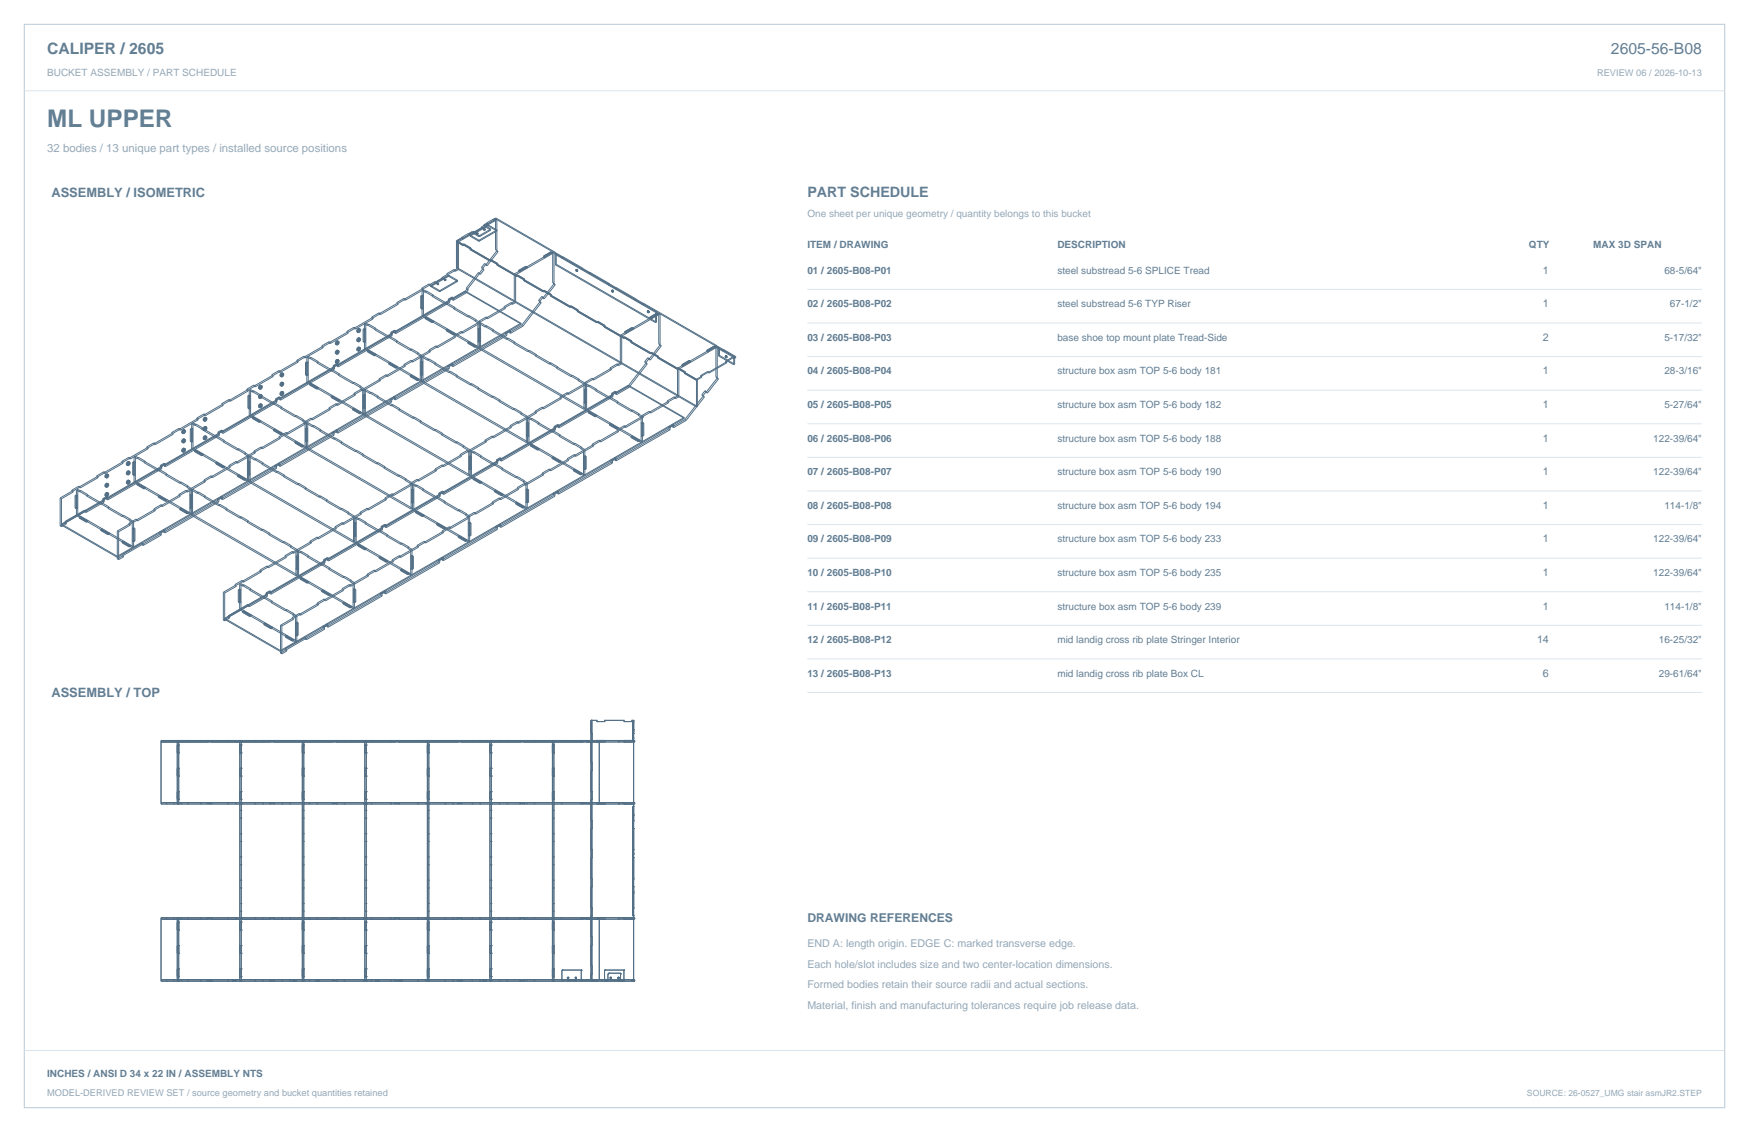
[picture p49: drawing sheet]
<svg xmlns="http://www.w3.org/2000/svg" width="864mm" height="559mm" viewBox="0 0 864 559" stroke-linecap="round" stroke-linejoin="round" font-family="sans-serif">
<defs><g id="words">
<text font-size="12" fill="#617e94" x="23" y="63">ML UPPER</text>
<g font-size="7.8" fill="#617e94">
<text x="23" y="27">CALIPER / 2605</text>
<text x="795" y="27">2605-56-B08</text>
</g>
<text font-size="7.1" fill="#617e94" x="399" y="97">PART SCHEDULE</text>
<g font-size="6.3" fill="#617e94">
<text x="25" y="97">ASSEMBLY / ISOMETRIC</text>
<text x="25" y="344">ASSEMBLY / TOP</text>
</g>
<text font-size="6" fill="#617e94" x="399" y="455">DRAWING REFERENCES</text>
<text font-size="5.6" fill="#93a8b9" x="23" y="75">32 bodies / 13 unique part types / installed source positions</text>
<g font-size="5.3" fill="#617e94">
<text x="762" y="135">1</text>
<text x="762" y="152">1</text>
<text x="762" y="168">2</text>
<text x="762" y="185">1</text>
<text x="762" y="201">1</text>
<text x="762" y="218">1</text>
<text x="762" y="235">1</text>
<text x="762" y="251">1</text>
<text x="762" y="268">1</text>
<text x="762" y="284">1</text>
<text x="762" y="301">1</text>
<text x="759" y="318">14</text>
<text x="762" y="334">6</text>
</g>
<g font-size="5.3" fill="#93a8b9">
<text x="399" y="467">END A: length origin. EDGE C: marked transverse edge.</text>
<text x="399" y="478">Each hole/slot includes size and two center-location dimensions.</text>
<text x="399" y="488">Formed bodies retain their source radii and actual sections.</text>
<text x="399" y="498">Material, finish and manufacturing tolerances require job release data.</text>
</g>
<g font-size="4.9" fill="#93a8b9">
<text x="23" y="38">BUCKET ASSEMBLY / PART SCHEDULE</text>
<text x="399" y="107">One sheet per unique geometry / quantity belongs to this bucket</text>
</g>
<g font-size="4.9" fill="#617e94">
<text x="399" y="122">ITEM / DRAWING</text>
<text x="522" y="122">DESCRIPTION</text>
<text x="755" y="122">QTY</text>
<text x="787" y="122">MAX 3D SPAN</text>
<text x="399" y="135">01 / 2605-B08-P01</text>
<text x="522" y="135">steel substread 5-6 SPLICE Tread</text>
<text x="822" y="135">68-5/64&quot;</text>
<text x="399" y="152">02 / 2605-B08-P02</text>
<text x="522" y="152">steel substread 5-6 TYP Riser</text>
<text x="825" y="152">67-1/2&quot;</text>
<text x="399" y="168">03 / 2605-B08-P03</text>
<text x="522" y="168">base shoe top mount plate Tread-Side</text>
<text x="822" y="168">5-17/32&quot;</text>
<text x="399" y="185">04 / 2605-B08-P04</text>
<text x="522" y="185">structure box asm TOP 5-6 body 181</text>
<text x="822" y="185">28-3/16&quot;</text>
<text x="399" y="201">05 / 2605-B08-P05</text>
<text x="522" y="201">structure box asm TOP 5-6 body 182</text>
<text x="822" y="201">5-27/64&quot;</text>
<text x="399" y="218">06 / 2605-B08-P06</text>
<text x="522" y="218">structure box asm TOP 5-6 body 188</text>
<text x="816" y="218">122-39/64&quot;</text>
<text x="399" y="235">07 / 2605-B08-P07</text>
<text x="522" y="235">structure box asm TOP 5-6 body 190</text>
<text x="816" y="235">122-39/64&quot;</text>
<text x="399" y="251">08 / 2605-B08-P08</text>
<text x="522" y="251">structure box asm TOP 5-6 body 194</text>
<text x="822" y="251">114-1/8&quot;</text>
<text x="399" y="268">09 / 2605-B08-P09</text>
<text x="522" y="268">structure box asm TOP 5-6 body 233</text>
<text x="816" y="268">122-39/64&quot;</text>
<text x="399" y="284">10 / 2605-B08-P10</text>
<text x="522" y="284">structure box asm TOP 5-6 body 235</text>
<text x="816" y="284">122-39/64&quot;</text>
<text x="399" y="301">11 / 2605-B08-P11</text>
<text x="522" y="301">structure box asm TOP 5-6 body 239</text>
<text x="822" y="301">114-1/8&quot;</text>
<text x="399" y="318">12 / 2605-B08-P12</text>
<text x="522" y="318">mid landig cross rib plate Stringer Interior</text>
<text x="819" y="318">16-25/32&quot;</text>
<text x="399" y="334">13 / 2605-B08-P13</text>
<text x="522" y="334">mid landig cross rib plate Box CL</text>
<text x="819" y="334">29-61/64&quot;</text>
<text x="23" y="532">INCHES / ANSI D 34 x 22 IN / ASSEMBLY NTS</text>
</g>
<g font-size="4.6" fill="#93a8b9">
<text x="789" y="38">REVIEW 06 / 2026-10-13</text>
<text x="23" y="541">MODEL-DERIVED REVIEW SET / source geometry and bucket quantities retained</text>
</g>
<text font-size="4.2" fill="#93a8b9" x="754" y="541">SOURCE: 26-0527_UMG stair asmJR2.STEP</text>
</g></defs>
<path d="M12 12h840v535h-840z" fill="none" stroke="#b8cad8" stroke-width=".49"/>
<g fill="none" stroke="#dbe5ed" stroke-width=".49">
<path d="M12 45h840M399 143h441M399 159h441M399 176h441M399 193h441M399 209h441M399 226h441M399 242h441M399 259h441M399 276h441M399 292h441M399 309h441"/>
<path d="M399 325h441M399 342h441M12 519h840"/>
</g>
<g fill="none" stroke="#536f85" stroke-width=".49">
<path d="M225 119l119 68M225 119v13M226 119v14M228 118l-3 1 4 2M229 118l-1-1v1M229 118h-1M231 116l5 3M232 116v1M232 116l-3 2M232 116l-1-1v1M232 116h.1M232 117h.1"/>
<path d="M232 117l4 2M233 115l-1 1v-1M233 114l-8 5M233 114l3 2M233 114v1M233 115l3 2M234 114l-3 2M234 115h1M234 114l1 1M234 114v1M235 115h.1M235 114h.1"/>
<path d="M235 114v1M235 115l-3 1M235 115l-9 4v14M235 116h.1M235 115v1M235 116h1M235 115h1M236 115h-1M236 115h.1M236 115v1M236 116h.1M236 116v1"/>
<path d="M236 117h.1M236 119h.1M236 117h1M236 116h1M236 119h1M237 117h.1M237 116v1M237 116h.1M237 119h.1M238 113h.1M238 112h.1M238 112v1"/>
<path d="M238 113l-4 2M238 113l-3 2M238 112l-3 2M239 112l3 1M239 111v1M239 111l3 2M239 114h.1M239 113h.1M239 113v1M240 111l-2 1M240 111l5 2M241 112l-6 3"/>
<path d="M241 111v1M241 112h.1M241 111h.1M241 110h-1l-1 2M241 111l4-3v16M241 110v2M241 110h-1v1M241 111l-3 1M241 112l4 2M242 113l-5 3M242 114l-5 3M242 113v1"/>
<path d="M242 113h.1M242 114h.1M244 108l-5 3M244 108h.1M244 108v1M244 108h1l-1 1zM244 108l-3 2M245 108l33 19M245 108l-1 1M245 108v15M245 108l29 17M245 113v1"/>
<path d="M245 114l-8 5M245 113h.1M245 114h.1M215 139l-3 2M215 139v1M215 139h.1M215 140h.1M215 140l-2 1M216 140h.1M216 140v1M216 140h1M217 140v1"/>
<path d="M217 140h.1M217 140h-1M218 138l-3 2M218 138h1M218 137v1M218 137l-3 2M218 138h.1M218 137h.1M219 137v1M219 138h-1M219 137h.1M219 137h-1"/>
<path d="M219 138h.1M219 138l-4 2M219 138l1 1M219 138h1M220 138h-1M220 138h.1M220 139h.1M220 138v1M221 136l-3 1M221 136h.1M221 135v1M221 135h.1"/>
<path d="M221 136l-2 1h-1M221 136l-2 2M221 136h1M222 136h.1M222 136l4 3M222 136l4 2M224 133l-3 2M224 133v1M224 134h1M224 133h1M225 133l-4 2M225 133v1"/>
<path d="M225 132l119 69M225 132h1l118 69M226 133l-2 1M226 133h.1M226 138v1M226 139l-9 5M226 138l-9 5M226 138h.1M226 139h.1M226 133l-1 1M229 120v1M229 120l4 2"/>
<path d="M232 123l10 6M232 123h.1M233 122l-1 1M233 122l-1 1-3-2 4 2M236 135h1M236 135l-6 7M237 135h.1M237 135l-6 8M238 132h.1M238 132v1M238 133l-1 2M238 133h1"/>
<path d="M238 132l1 1M239 133l-2 2M239 130l1 1M239 130h1M239 130l-1 2M240 131h.1M240 130v1M240 130l-2 2M242 128l4 2h-1zM242 128l4 2M242 128v1M245 123v1"/>
<path d="M245 124l-5 7M245 124h1M245 131l10 5M245 130v1M246 130l-1 1M246 130h-1M246 124l-6 7M255 136h.1M255 136l4 2M256 134h1M256 134h.1M256 134l-2 1v14"/>
<path d="M257 134h.1M257 134l-2 2v13M259 138l9 6M259 138h.1M260 131v1M260 131l-4 3M260 132l-3 2M268 126l1 1M268 127l5-3v15M268 126v1M268 127l-12 7M269 127h-1"/>
<path d="M272 124l1 1M272 124l-4 2M273 125h.1M273 125h1v15M273 125l-16 9M273 125l-4 2M273 139l1 1M273 139v1M274 140v1M274 125l50 29M274 131l50 28M274 125v6"/>
<path d="M274 125h.1M275 130l49 29M275 125h-1M275 125l3 2M275 125v5M275 130l-1 1M278 127l13 8v-1M278 127l10 5M278 127v1v-1M278 127h.1M284 133v1M284 133h.1"/>
<path d="M284 134h.1M284 134h1M284 133h1M285 134h.1M285 133h.1M285 133v1M285 134h-1M285 133h-1M285 133l-1 1M287 133l1-1-1 1zM288 132l3 3M288 132l-1 1"/>
<path d="M291 135h.1M291 135l13 7M291 134l10 6M291 134v1M301 140l-1 1M180 160v12M180 160l1 1M181 159l-1 1M181 159v13M181 159l1 1M184 157l-9 5M184 157h.1"/>
<path d="M184 156v1M187 154l-3 2M187 154v1M187 154l1 1M187 155h1M188 155l-4 2M188 155h.1M196 150l-9 5M196 150h1M196 149v1M196 149l1 1M197 150l-9 5"/>
<path d="M197 150h.1M199 147l-3 2M199 147v1M199 147l1 1M199 148h1M200 148l-3 2M200 148h.1M208 152h1zM208 146h1zM208 146v6M208 146h1v6h-1zM208 143l-9 5"/>
<path d="M208 143h1M208 142v1M208 142l1 1M209 143v13l28 15M210 157l3 2M210 144l-2-1v13l16 9M210 157l4 2h-1zM210 144h.1M210 144l3 2M210 144l-1-1-9 5M210 144l4 2M210 157l4 2"/>
<path d="M210 157h.1M210 157v-1v1M212 140l-4 2M212 140v1M212 141h.1M212 141l-3 2M213 141h.1M213 141v1M213 142h.1M213 141l4 2M213 142l4 2M213 146h.1"/>
<path d="M213 146l7 4M214 146h-1M214 146h.1M214 146l7 4M214 159v-1l-1 1M214 159h-1M216 141h.1M217 141h-1M217 143v1M217 143h.1M217 144h.1M220 150h.1"/>
<path d="M220 150l4 2M221 150h-1M221 150l4 2M221 150h.1M221 148v1h1M221 148h1M222 148l-27 16M222 149l-27 16M222 148l-27 15M222 148v1M223 148h1M223 147v1"/>
<path d="M223 147h1M223 147l-2 1M224 147l-2 1M224 147h.1M224 147v1M224 152h.1M224 152l7 4M225 152h-1M225 152h.1M225 152l7 4M230 144l-6 3M230 144l27 16"/>
<path d="M230 144h.1M230 144l-7 4M230 145l-6 3M230 142l1 1M231 143l-2 1 1 1M231 143h.1M231 156h.1M231 156l4 2M231 143l-1 2M232 156h.1M232 156l3 2M232 156h-1"/>
<path d="M235 158v1M235 159h1M235 158h.1M235 158l2 1M236 159v13l-1-1M237 159v13M237 159h.1M237 159l-9 5M237 160l3 1M237 159h-1M237 159l3 2M240 157h1"/>
<path d="M240 156l1 1M240 156v1M240 156l-3 3M241 157h.1M241 157l-4 2M249 152h1M249 151l1 1M249 152l-9 5M249 151v1M250 152l-9 5M250 152h.1M252 150h1"/>
<path d="M252 149l1 1M252 149l-3 2M252 149v1M253 150l-3 2M253 150h.1M254 149h1M254 149l-2 1M255 149l-2 1M257 160l-6 3h1M257 160h.1M257 160l-7 4v1M266 148l1 1"/>
<path d="M267 149h.1M267 149l-9 12M267 146l1 1M267 146l-1 2M268 147l1 1M268 147l-1 2M268 144l1-1 3 2M268 144h.1M268 144l4 2v-1M269 143l3 2M269 143l-1 1M269 143v1"/>
<path d="M272 146l9 6M272 146h.1M272 145v1M273 140l1 1M273 140l-5 7M274 141l-5 7M281 151h1l3 2zM282 151l3 2M282 151l-1 1M285 154l10 5M285 153v1M295 159l4 2h-1z"/>
<path d="M295 159l4 2M295 159h.1M300 140h1l3 2zM302 144h.1M302 143v1M302 143h.1M302 144h1M303 143h-1M303 144h.1M303 143h.1M303 144h-1M303 143l-1 1"/>
<path d="M303 143v1M304 142v1M304 143l13 7M304 142l10 6M304 142h.1M314 148h.1M314 148l4 2h-1zM317 150h1M318 150l39 23M318 150l36 21M318 150h.1M318 150h-1"/>
<path d="M320 154h.1M320 153v1M320 153h.1M320 154h1M321 154h.1M321 154h-1M321 157h1M321 157h.1M321 157h1l-15 9v14h-2M321 157l-9 5M324 154v5M324 159h.1"/>
<path d="M324 155h1M324 155l-3 2M324 155h.1M324 155h1v15M325 155h.1M325 155h1v15M325 155l-3 3v-1M325 155l-3 2M147 178l-9 5M147 178v1M147 178h.1M147 179l-9 5"/>
<path d="M150 176h.1M150 176l-3 2M150 176h1M150 176l1 1M151 176l-4 2M151 176v1M151 179h1zM151 179v6M151 179h1v6h-1zM152 176v13M152 176l1 1M152 176v12"/>
<path d="M152 176h.1M152 176l2 1M153 177h.1M153 177l3 2M154 176l-1 1M154 176v1M154 176l3 2M154 177h-1M156 179h.1M156 179l8 4M157 178l-1 1M157 179h-1"/>
<path d="M157 178v1M157 179l7 4M159 171l-9 5M159 171l1 1M159 171h.1M159 171h1M160 172l-9 5M160 171v1M162 169l-3 2M162 169h.1M162 169h1M162 169l1 1"/>
<path d="M163 169l-3 2M163 169v1M166 179h1M166 174l1 1M166 179h.1M166 174h.1M166 178l1 1M166 169l1 1M166 170h1M166 169v1M166 170h.1M166 178v1"/>
<path d="M166 169h.1M166 178h.1M166 173v1M166 174v1M166 173h.1M166 178h1M166 169h1M166 173l1 1M166 168v1M166 168l1 1M166 173h1M166 177v1"/>
<path d="M166 177l1 1M166 179l-1 1M166 179l1 1v1M166 179v2M166 175h.1M166 168h.1M166 168h1M167 179h.1M167 169v1M167 174h.1M167 177h-1M167 179h-1"/>
<path d="M167 174h-1M167 169l-1 1M167 173h-1M167 173h.1M167 168h.1M167 177h.1M167 177v1M167 178v1M167 169h.1M167 168v1M167 178h.1M167 169h-1"/>
<path d="M167 175h-1M167 170h-1M167 178h-1M167 173l-1 1M167 173v1M167 175h.1M167 170h.1M167 174v1M171 164h1M171 164l-9 5M171 164h.1M172 164l-9 6"/>
<path d="M172 164h.1M175 162h.1M175 162l-4 2M175 162l-3 2M176 163l1 1M176 173h2M176 168l2 1M176 163v1M176 173h.1M176 168h.1M176 163l2 1M176 172l2 1"/>
<path d="M176 173h1M176 168h2M176 168l1 1M176 164h.1M176 172v1M176 163h.1M176 163h1M176 164h1M176 172h1M176 168h1M176 172h.1M176 167l1 1"/>
<path d="M176 167v1M176 167h.1M177 162l1 1M177 172h1M177 167l1 1M177 167h-1M177 162l-1 1M177 172h-1M177 173h.1M177 168h.1M177 164h.1M177 167h.1"/>
<path d="M177 171v1M177 171l1 1M177 162h.1M177 168v1M177 171h.1M177 172v1M177 163v1M177 169h.1M177 172h.1M177 163h.1M177 164h1M177 167h1"/>
<path d="M177 163l1 1M177 173h1M177 168h1M177 172l1 1M177 162v1M177 163h1M177 167v1M178 173h-1M178 164h-1M178 169h-1M178 163h-1M178 168v1"/>
<path d="M178 164h.1M178 173h.1M178 163h.1M178 168h.1M178 172h-1M178 167h-1M178 167h.1M178 172h.1M178 163v1M178 172v1M178 167v1M179 169h2h-1"/>
<path d="M179 169h1M179 163h2M179 163v6M180 163v-1v6v1zM180 169h.1M180 172l28 16v-12l-2-1M181 172h-1M181 172l27 16M181 163h-1M181 174l4 2M181 173h1l4 2h-1zM181 160v1"/>
<path d="M181 160l4 2M182 160l-1 1M182 160h-1M182 173l4 2M182 173l-1 1M182 160h.1M182 160l4 2M185 162v1M185 163l7 4M186 162h-1M186 162l-1 1M186 162h.1"/>
<path d="M186 162l7 4M186 175l-1 1M192 180l4 2M192 167h.1M192 180l1-1 3 2v1zM192 167l4 2M193 166l-1 1M193 166h.1M193 166l3 2M193 179l-1 1M193 179l3 2M193 164v1l1 1"/>
<path d="M193 164h1M194 166l-27 15M194 164v2M195 163l-2 1M195 164v1M195 163v1M195 163h.1M195 164v-1l-2 1 1 1-28 16M195 164l-30 17M195 164h.1M195 163l-1 1M195 163v2"/>
<path d="M196 169h.1M196 169l7 4M196 168v1M196 168h.1M196 168l7 5M199 180h1M199 180h.1M203 173h.1M203 173l3 2M203 178h1M203 178l1 1M203 178l-4 2"/>
<path d="M203 178h.1M203 172v1M203 172l4 2M204 178l-4 2M204 178v1M206 175h.1M207 175h1v14M207 174v1M207 175h-1M207 174l-1 1M208 179h1zM208 179v6z"/>
<path d="M208 179h1v6h-1zM209 176h-1l3 2M209 176v12M209 176l3 1M211 178l4 2M211 178h.1M212 177h.1M212 177l-1 1M212 177l3 2M212 173v1M212 173h.1M212 173l-9 5"/>
<path d="M212 174l-8 5M215 180h.1M215 180l7 4M215 179v1M215 179l7 5M215 179h.1M215 171h1M215 171l1 1M215 171h.1M215 171l-3 2M216 171l-4 2M216 171v1"/>
<path d="M220 163l4 2M220 163h1l4 2h-1zM221 163v-1l-1 1M221 163h-1M221 163l4 2M223 179v1M223 180h.1M223 179l1 1M223 179l-2 1M223 179v2M224 180l-2 1M224 180v1"/>
<path d="M224 165l1-1v1M224 165h.1M224 165l7 4M224 166h1M224 166h.1M224 166l-9 5M224 166l1 1M225 165h-1M225 166v1M225 167l-9 5M228 164h.1M228 164l-4 2"/>
<path d="M228 164l-3 2M231 169h1M231 169l4 3M231 169l4 2M231 169h.1M231 169h1l3 2zM232 169h-1M232 169l3 2M235 171v1M235 171h.1M236 162h1zM236 169h1z"/>
<path d="M236 163l1-1v6l-1 1zM237 172l51 30M237 162l-1 1v6l1-1M237 172h.1M237 172l52 30h-1M237 169h.1M240 161l3 2M240 161h.1M240 161l4 2M243 163h.1M243 163l7 5M244 163h.1"/>
<path d="M244 163l7 4M244 163h-1M250 165v1M250 164h.1M250 165l-27 16M250 164l1-1v1M250 164v1M250 164l-27 15M250 165l-28 16M250 167v1M250 167l4 2M250 166l-26 15"/>
<path d="M250 164v2M251 167l3 2M251 167h.1M251 167l-1 1M251 167h-1M251 163l1 1M251 164l1 1M252 164l-2 1M252 163v1M252 163l-2 1M252 163v2M254 170l7 4"/>
<path d="M254 169v1M254 169l7 4M254 169h.1M258 161h.1M258 161l-7 3M258 161l-6 4M261 173l3 2M261 173v1M261 173l4 2M261 173h.1M264 175v1M264 176l7 4"/>
<path d="M265 175l7 4M265 175h.1M265 175l-1 1M265 175h-1M271 179v1M271 179l4 3M272 179h.1M272 179l3 2M272 179l-1 1M272 179h-1M298 161l10 6M299 161h-1"/>
<path d="M305 180h.1M305 180l-4 2M305 180l-3 2M308 166v1M308 166l4 2M308 166v1l3 2M308 166l4 2-1 1M308 164h1M308 164h.1M309 164v1l-1-1M311 169l10 6M311 169h.1"/>
<path d="M312 168l-1 1M312 162h1M312 162l-4 2M312 162h.1M312 162l-6 4v13l-1 1M313 163v-1l-4 2M313 162v1l-1-1M313 162l-4 2M318 179h1M319 179l-9 12h1M319 179l1 1M320 180l-9 11"/>
<path d="M320 177h1M320 177h.1M320 177l-2 2M320 177l1 1M321 177v1M321 177l-2 2M321 174v1M321 174l4 2M322 174l-1 1M322 174l3 2M322 174h-1M325 177l9 5"/>
<path d="M325 176v1M325 176h.1M325 170h1M326 170l1 1M326 170l-6 7M327 171l-6 7M340 179h1M340 178h1M340 178l-3 2M340 178v1M341 178v1M341 179l-1-1-3 3"/>
<path d="M341 178l-4 2M349 173h1M349 173h.1M349 173l-9 6M350 173v1l-1-1M353 171v1v-1l-3 2M353 171l9 5M353 171l-4 2M353 171v15M353 171l4 2M354 171l-5 2M354 171h-1"/>
<path d="M354 171l3 2M355 176l7 4M355 175v-3v4M355 175v1M355 175l8 5M357 173l6 4M357 173l6 3M357 173h.1M358 176h.1M358 176v1M358 177h.1M358 178v1"/>
<path d="M358 179h1M358 178l1 1M358 176h1M359 177h-1M359 176h.1M359 176h-1M359 177h.1M359 176v1M359 176l-1 1M359 179l-9 5M359 179h.1M362 177h.1"/>
<path d="M362 176l-4 2M362 177l-4 2M362 176v1M362 176h1v4M362 176v4M363 180h-1M363 176l-1 1M363 177h-1M363 176v1M110 200l-9 5M110 200h.1M110 199v1"/>
<path d="M113 197v1M113 197l-3 2M113 197l1 1M113 198h1M114 198l-4 2M114 198h.1M122 192h1M122 193h1M122 193l-9 5M122 192v1M122 195v6M122 195h2z"/>
<path d="M123 193l-9 5M123 192v1M123 196v-1v6v1zM123 193v12l28 16v-12M123 193l2 1M124 192l1 1M124 192v13l27 16M124 192l-1 1M125 193l4 3M125 193v1M125 193h.1M125 193l5 3"/>
<path d="M125 190h1M125 190l-3 2M125 190v1M125 191h1M126 190l-3 2M126 190v1M128 191l1 1M128 196l1 1M128 196h.1M128 191v1M128 192h1M128 192h.1"/>
<path d="M128 191h.1M128 200h.1M128 195v1M128 195l7 4M128 200h1M128 191h1M128 190l2 1M128 195h1M128 195h.1M128 190v1M128 195h1zM128 199l2 1"/>
<path d="M128 195l8 4M128 190h.1M128 199v1M128 199h.1M128 190h1M128 199h1M128 199l1 1M129 197h.1M129 192h.1M129 196h-1M129 191h-1M129 191v1"/>
<path d="M129 196h.1M129 191l-1 1M129 195h.1M129 190h.1M129 190v1M129 195v1M129 200h.1M129 191h.1M129 199h.1M129 199v1M129 196v1M129 200h1"/>
<path d="M129 195l1 1M129 191h1M130 191h-1M130 191h.1M130 196h-1M134 185l-9 6M134 185l1 1M134 185h.1M134 185h1M135 186l-9 5M135 185v1M135 199l4 2"/>
<path d="M136 199h-1M136 199l3 2M136 197v1l1 1M136 197h1M136 198l-27 16M137 199l-27 15M137 197l-57 33M137 197v2M138 183l-4 2M138 183h.1M138 183v1M138 197l1 1"/>
<path d="M138 196v1M138 196h1M138 196l-2 1M138 197h1M138 197v-1l-2 2M138 197l-2 1M138 194l1 1M138 190l2 1M138 185l2 1M138 190h.1M138 194v1M138 185h.1"/>
<path d="M138 194l2 1M138 195h1M138 190h2M138 190l1 1M138 185l1 1M138 195h.1M138 185v1M138 194h.1M138 189l1 1M138 185h1M138 189v1M138 194h1"/>
<path d="M138 186h1M138 189h.1M138 186h.1M138 183l-3 2M138 184l1 1M138 184v1M138 189h1M139 196v2M139 196l-2 1M139 193v1M139 189h.1M139 184l1 1"/>
<path d="M139 184h-1M139 189h-1M139 193l-1 1M139 193l1 1M139 189l1 1M139 184h.1M139 195h-1M139 190h-1M139 186h-1M139 193h.1M139 195h.1M139 190v1"/>
<path d="M139 186h.1M139 189h1M139 191h.1M139 194v1M139 190h.1M139 185v1M139 185h.1M139 194h.1M139 189v1M139 194l1 1M139 190h1M139 185l1 1"/>
<path d="M139 184h1M139 185h1M139 194h1M139 184v1M140 191h-1M140 186h-1M140 195h-1M140 190v1M140 186h.1M140 189h-1M140 184l-1 1M140 194h-1"/>
<path d="M140 184h.1M140 189h.1M140 194h.1M140 195h.1M140 190h.1M140 185v1M140 184v1M140 185h.1M140 194v1M140 189v1M151 185h1zM152 189l27 16"/>
<path d="M152 188v1M152 188l28 16-1 1M153 190l3 2M153 190l1-1 3 2-1 1zM154 190v-1l-1 1M154 190l3 2M154 190h-1M157 192v-1l-1 1M157 192h-1M164 196l3 2M164 183l3 2M164 196l4 2h-1z"/>
<path d="M164 183l4 2M164 196v-1v1M164 196h.1M164 196l4 2M164 183h.1M165 180v2M165 180v1M165 181l-27 16M165 182l-26 16M165 181l-26 15M165 181v1M166 199l1 1"/>
<path d="M166 200h1M166 199l-4 2M166 199v1M166 181h1M167 200h.1M167 200l-4 2M167 180l-2 1M167 185h.1M167 185l7 4M168 185h-1M168 185h.1M168 185l7 4"/>
<path d="M168 198v-1l-1 1M168 198h-1M174 189l4 2M174 189h.1M175 194v1M175 189h.1M175 195l-9 5M175 195h.1M175 189h-1M175 189l3 2M175 195l-8 5M178 191l1 1v13"/>
<path d="M178 191h.1M178 192h1l-4 3M178 191l2 1v13M178 192l-3 2M178 192v1M179 195h1zM179 195h1v6l-1 1M179 195v7M180 193l3 1M183 194l3 2M183 194h.1M183 194l-3-2v13"/>
<path d="M183 194l4 2M186 196l7 4M186 196h.1M187 196h-1M187 196l7 4M187 196h.1M187 188h1M187 187h1M187 187v1M187 188l-9 5M188 188l-9 5h-1M188 187v1"/>
<path d="M191 185h.1M191 185v1M191 185l-4 2M191 185l-3 2M193 198h.1M193 197h.1M193 198l-27 15M193 197l-84 48M193 197v1M193 197l-27 16v-1l-1 1v1M193 198l-26 16M194 200l3 2"/>
<path d="M194 200h-1M194 200h.1M195 197h.1M195 196l-2 1M195 196v1M196 181h.1M196 181v1M199 180l1 1M199 180l-8 5M200 180v1M200 181l-9 5M203 186l3 2"/>
<path d="M203 186v-1l4 2-1 1zM203 185v1M203 185l4 3M207 188v-1l-1 1M207 188h-1M208 185h1zM208 189l52 29M209 188l-1 1M209 188l52 30h-1M221 182h1M221 180l1 1M221 182l-26 15"/>
<path d="M221 180l-28 17M221 180v2M222 181l-27 15M222 184h.1M222 184l3 2M222 182l-27 15M222 181v1M222 183l4 2M222 183v1M223 181h1M223 180l-1 1M225 186l7 4"/>
<path d="M225 186h.1M226 185v1M226 186h-1M226 186l7 4M226 185l-1 1M232 190h.1M232 190l4 2M233 189v1M233 189l3 2M233 190h-1M233 189l-1 1M236 192h.1"/>
<path d="M236 192l7 4M236 191v1M236 192l8 4M243 196l3 2M243 196h.1M244 196h.1M244 196l3 2M244 196h-1M246 198l7 4M246 198h.1M247 198h.1M247 198h-1"/>
<path d="M247 198l7 4M275 182l7 4M275 182h.1M275 181h.1M275 181l8 4M275 181v1M277 196h.1M277 196v1M277 196l-9 5M277 197l-9 5M280 194l1 1M280 194l-3 2"/>
<path d="M280 194h.1M280 194h1M281 194l-4 2M281 194v1M282 186l3 2M282 186h.1M283 185l-1 1M283 185l3 2M283 185h.1M285 188h.1M285 188l3 2M286 188l3 1"/>
<path d="M286 187v1M286 188h-1M286 187l-1 1M288 193h2zM288 199h2zM288 190v12M289 189l1 1M289 189l-9 5M289 189h.1M289 189h1M289 189l-1 1M289 189v13"/>
<path d="M289 190l1 1M289 192v7v-6v-1v7v-6M290 189v13M290 190l-9 5M290 190h1M290 191h.1M290 191l4 2M291 190l4 2M291 190h.1M291 190l-1 1M292 187l1 1M292 187h1"/>
<path d="M292 187l-3 2M292 187h.1M293 187l-3 2M293 187v1M294 193h.1M294 193l7 4M295 192h.1M295 192l7 5M295 192l-1 1M301 197h.1M301 197l4 2M301 182l1 1"/>
<path d="M301 182h1M301 182l-9 5M301 182h.1M302 196l3 2M302 196v1M302 197h-1M302 196l-1 1M302 183l-9 5M302 182v1M302 194v1l1 1M302 194l1 1v1M302 195l-27 16"/>
<path d="M303 196l-27 15M304 193v1v1M304 194v1M304 193v1M304 193l-2 1M304 194v-1l-2 2M304 194h.1M304 194l-2 1M305 199h.1M305 199l7 4M305 198v1M310 190l28 16"/>
<path d="M310 190l-34 20M310 190v1M310 191l28 16M310 191l-6 3M311 191l-7 4M329 198l1 1M329 198h1M329 198l-8 6M329 198h.1M330 199l-9 5M330 198v1M333 196l1 1"/>
<path d="M333 196h1M333 196l-4 2M333 196h.1M334 196l-4 2M334 196v1M334 182h.1M334 182l4 2M335 182v13l-2 1M335 181l-1 1M335 181l3 3M335 182l3 2M337 180h.1"/>
<path d="M337 180v1M337 181l-3 1M338 184h.1M338 184l6 4M344 187v14M344 187v1M346 186h1M346 185l1 1M346 185v1M347 186l-3 2M347 186l-3 1v14M347 186h.1"/>
<path d="M347 195h.1M347 195v1M347 196h1M347 196l-9 11M347 195l1 1M348 196l-9 12M348 193l1 1M348 193l-1 2M350 184h.1M350 183v1M350 183l-4 2M350 184l-4 2"/>
<path d="M353 186h1M353 186l1 1M354 187h1M354 187l-7 8M354 186v-15l-19 11v14l-1 1M354 186l1 1M355 187l-6 7M76 219l-4 2M76 219h.1M76 219h1M77 219l-4 2M77 219h.1"/>
<path d="M85 214l-9 5M85 214h.1M85 214l-8 5M88 211l1 1M88 212h1M88 211l-3 3M88 211v1M89 212l-4 2M89 212h.1M90 218l1 1M90 213l1 1M90 213v1"/>
<path d="M90 218h.1M90 213h.1M90 217v1M90 214h1M90 214h.1M90 217l1 1M90 213h1M90 217h.1M90 217h1M90 212l1 1M90 212v1M90 212h.1"/>
<path d="M90 217l2 1M90 212l2 1M90 217h2M91 219h.1M91 214h.1M91 213h-1M91 218h-1M91 218h.1M91 213v1M91 213l-1 1M91 212h-1M91 212h.1"/>
<path d="M91 212l1 1M91 217h-1M91 217h.1M91 217h1M91 213h.1M91 217v1M91 217l1 1M91 213h1M91 212v1M91 218v1M92 218h-1M92 213h-1"/>
<path d="M92 213h.1M92 217h.1M92 218h.1M92 217v1M94 212h1M94 212v6M94 218h1M94 212h1v6h-1zM95 212v6M95 218v3M95 212h.1M95 218h-1"/>
<path d="M95 218h.1M96 210l4 2M96 210l-1-1v13M96 210h.1M97 210l-2-1v3M97 209l4 3M97 209l-1 1M97 209v1M97 210h-1M97 207l-9 5M97 207h1M97 206v1"/>
<path d="M97 206l1 1M98 207l-9 5M98 207h.1M100 212h.1M100 212l7 4M100 207l1 1M100 212l1 1M100 216l1 1M100 207h.1M100 216v1M100 207l2 1M100 216l2 1"/>
<path d="M100 216h.1M100 207h1M100 216h1M100 217h1M100 212h1M100 217h.1M100 211l1 1M100 211v1M101 206v1M101 211h.1M101 216h.1M101 217h.1"/>
<path d="M101 212h.1M101 208h.1M101 206l-1 1M101 216h-1M101 211h-1M101 215l1 1M101 215v1M101 206h.1M101 204l-4 2M101 204v1M101 205h.1M101 206l1 1"/>
<path d="M101 211l1 1M101 215h.1M101 207v1M101 211h1M101 216v1M101 207h.1M101 212v1M101 207l1 1M101 212h1M101 216l1 1M101 206h1M101 211v1"/>
<path d="M101 205l-3 2M101 207h1M101 216h1M101 213h.1M102 216h-1M102 211h-1M102 206l-1 1M102 216h.1M102 211h.1M102 217h-1M102 208h-1M102 212l-1 1"/>
<path d="M102 217h.1M102 208h.1M102 212h.1M102 206h.1M102 207v1M102 216v1M102 207h.1M102 206v1M102 211v1M107 216l3 2M107 216l4 1M107 216h.1"/>
<path d="M108 213v2M108 213v1M108 214h.1M108 215l-26 15M108 214v1M108 214l-27 16M109 212l1 1v1M109 214h1M109 212v2M109 212l-1 1M110 213v-1l-2 2M110 213l-2 1"/>
<path d="M110 213h.1M110 218h.1M110 218l7 4M111 218l7 4M111 218h-1M111 217v1M111 217l-1 1M122 201h2zM124 207l4 2M125 206l3 2h1M125 206l4 2M125 206h.1"/>
<path d="M125 206l-1 1M128 201h1M128 201h.1M128 200l1 1M128 200v1M129 201h.1M129 200h-1M129 201h-1M129 208h.1M129 208l-1 1M129 200v1M130 200l-1 1"/>
<path d="M130 200h.1M135 213l4 2M135 212h1l3 2zM136 212l-1 1M136 212l3 2M138 216h.1M138 216l-9 5M138 216l-8 6M139 202l7 4M139 201v1M139 201l7 4M139 201h.1"/>
<path d="M139 214h.1M139 214v1M141 214h1M141 214l-3 2M141 214h.1M142 214l-4 2M142 214h.1M146 219l3 2M146 205l3 3M146 205v1M146 218l4 2-1 1zM146 205l4 2"/>
<path d="M146 205h.1M146 218v1M146 218l4 2M149 208l2 1M149 208h.1M150 207l1 1M150 207h.1M150 207l-1 1M150 208l1 1M150 209h1M150 208v1M150 209l-9 5"/>
<path d="M151 212h1zM151 212v-1v6v1h1l-1-1M151 209h.1M151 209l-9 5M151 212l1-1v7h-1zM151 208v13M151 208v1M152 209l3 1M152 209h-1l3 2M152 209v12M154 206v1M154 207h.1"/>
<path d="M154 206l-4 2M154 210l4 2M154 210v1M154 207l-3 2M155 210l3 2M155 210h-1M155 210l-1 1M155 210h.1M158 213l7 4M158 212v1M158 212l7 4M158 212h.1"/>
<path d="M162 202h1M162 201l1 1M162 201v1M162 202l-8 5M163 202h.1M163 202l-9 5M164 214l1 1M164 214v-1l1 1v1M164 214l-26 16M164 214l-28 16M164 214h1M164 213v1"/>
<path d="M165 217l3 2M165 217h.1M165 215l-27 15M165 216l4 2M165 216h.1M165 216v1M166 213l1 1M167 213l-1-1v1M167 213v1M167 213l-2 1M168 219l7 4M168 219h.1"/>
<path d="M169 218l7 5M169 218h.1M169 218l-1 1M174 202l4 2M174 202h1l3 2zM174 202h.1M175 202h-1M175 202v-1l-1 1M175 202l3 2M178 204v-1v1M178 204h.1M179 201h1z"/>
<path d="M180 205l51 30M180 205h.1M180 205l52 30h-1M193 200l4 2M193 200h.1M197 202l7 4M197 202h.1M204 206l3 2M204 206h.1M204 206l4 2M207 209l7 4M207 208v1"/>
<path d="M208 208l7 4M208 208h.1M208 208h-1M208 208l-1 1M214 212l4 2M214 212v1M215 212l4 2M215 212h.1M215 212l-1 1M215 212h-1M218 215l7 4M218 214v1"/>
<path d="M219 214h.1M219 214l7 4M219 214h-1M219 214l-1 1M225 218l4 2M225 218v1M226 218h-1M226 218l3 2M226 218h.1M226 218l-1 1M239 217v1M239 217l1 1"/>
<path d="M239 218h1M239 218l-8 5M240 218l-9 5M240 218h.1M243 215l1 1M243 216h1M243 215l-4 2M243 215v1M244 216l-4 2M244 216h.1M252 211h1M252 210l1 1"/>
<path d="M252 210v1M252 211l-9 5M253 211l-9 5M253 211h.1M253 202l4 2M253 202h.1M254 202h-1M254 202l4 2M254 202h.1M255 208v1M255 208h1M255 209h1"/>
<path d="M255 208l-3 2M256 208l-3 3M256 208v1M257 204l3 2v12M257 204h.1M258 204l3 2v13l27 16M258 204h-1M258 204h.1M260 209h1zM260 215h1zM260 209h1v6M260 209h1v6h-1z"/>
<path d="M261 206l1 1M262 220h1l3 2zM262 207h.1M262 207l4 2M263 207l-2-1v12l28 16M263 207h.1M263 207h-1M263 207l3 2M263 220l3 2M263 220h-1M263 220v-1l-1 1M264 204h1"/>
<path d="M264 203h1M264 204l-9 5M264 203v1M265 204l-9 5M265 203v1M266 209l7 4M266 209h.1M268 201h.1M268 201l-4 2M268 201v1M268 201l-3 2M273 213l3 2"/>
<path d="M273 213h.1M273 213l4 2M274 211v1M274 211l-27 16M274 212l-26 16M275 210h1M275 211h1M275 210l-1 1M275 210v1M276 210h.1M276 210l-2 1M276 210l-85 49"/>
<path d="M276 210v1M276 215h.1M276 215l7 4M277 215h-1M277 215h.1M277 215l7 4M283 219h.1M283 219l4 2M284 219h-1M284 219h.1M284 219l3 2M289 202l28 16v-12"/>
<path d="M290 202l27 16v-13M290 202h-1M290 204l4 2M290 204l1-1 4 2-1 1zM291 203l4 2M291 203l-1 1M292 220h1M292 219l1 1M292 219v1M292 220l-8 5M293 220h.1M295 205l-1 1"/>
<path d="M295 205h.1M295 205h-1M296 217l1 1M296 218h1M296 217l-4 2M296 217v1M297 218l-4 2M297 218h.1M301 210l4 2M301 210l1-1 3 2v1zM302 209l-1 1M302 209l3 3"/>
<path d="M305 212v1M305 213h.1M305 213l-9 5M305 212v-1v1M305 212h.1M305 213l-8 5M308 211h1M308 210l1 1M308 210l-3 2M308 210v1M309 211l-4 2M309 211h.1"/>
<path d="M312 216l3 2M312 216v-1l4 2-1 1zM312 203h.1M312 203l3 2M312 202v1M312 202l4 2M312 216l4 2M312 216v-1v1M312 216h.1M315 205h.1M315 205l2 1M316 204v1"/>
<path d="M316 205h-1M316 205h1v1M316 204l-1 1M316 218v-1l-1 1M316 218h-1M317 209h1zM317 215h1zM317 209v6zM317 205h1M318 206h-1l-9 5M318 206l-9 5M318 205v1"/>
<path d="M318 209v6M321 203v1M321 204h.1M321 203h.1M321 203l-4 2M321 203l-3 2M330 210l1 1M330 212l-26 15M330 212h1M330 210v2M330 210l-83 49M331 211l-27 16v-1l-2 1v1"/>
<path d="M331 212l-27 16M331 211v1M332 211h1M332 210l-1 1M333 210l-1-1v2M333 210v1M333 210l-2 1M338 206l-8 4M338 206v1M338 207l-6 3M338 207l1 1M338 207l-6 4"/>
<path d="M339 208l-6 3M344 201h.1M39 240h.1M39 240l-4 2M39 240h1M48 235l-9 5M48 235v1M48 235h.1M48 236l-8 5M51 233l1 1M51 233l-3 2M51 233h.1"/>
<path d="M51 233h1M52 240h1M52 240h.1M52 240l1 1M52 235l1 1M52 235h.1M52 239v1M52 235v1M52 239l1 1M52 235h1M52 239h.1M52 236h.1"/>
<path d="M52 233v1M52 233l-4 2M52 239h1M52 234l1 1M52 234v1M52 239l2 1M52 234l2 1M52 234h.1M52 239h2M52 236h1M53 236h.1M53 235h-1"/>
<path d="M53 240h-1M53 235v1M53 234h-1M53 234h.1M53 234l1 1M53 235h.1M53 239v1M53 240h.1M53 239h-1M53 239h.1M53 240h1M53 235h1"/>
<path d="M53 239h1M53 239l1 1M53 234v1M53 234h1M54 240h-1M54 235l-1 1M54 234h.1M54 239h-1M54 239h.1M54 240h.1M54 235h.1M54 234v1"/>
<path d="M54 239v1M60 228l-9 5M60 228h1M60 228l1 1M60 228h.1M61 229l-9 5M61 228v1M62 229l2 1M62 234h2M62 238l2 1M62 234h.1M62 238h.1"/>
<path d="M62 229h.1M62 233l2 1M62 234h1M62 233v1M62 229h1M62 229l1 1M62 233l1 1M62 238h1M62 238l1 1M62 233h.1M63 228v1M63 233h.1"/>
<path d="M63 234h.1M63 238h.1M63 239h.1M63 238h-1M63 229h.1M63 233h-1M63 228l-1 1M63 237v1M63 228h.1M63 228l1 1M63 233h1M63 237l1 1"/>
<path d="M63 237h.1M63 229v1M63 238v1M63 230h.1M63 233v1M63 229l1 1M63 232v1M63 232h.1M63 232l1 1M63 228h1M63 229h1M63 234h1"/>
<path d="M63 238l1 1M63 237h1M63 233l1 1M63 238h1M64 229h.1M64 233v1M64 238h.1M64 233h-1M64 238h-1M64 233h.1M64 229h-1M64 237h.1"/>
<path d="M64 228l-1 1M64 239h-1M64 234h-1M64 230h-1M64 237v1M64 228v1M64 228h.1M64 226l-4 2M64 226h.1M64 226v1M64 230h.1M64 239h.1"/>
<path d="M64 234h.1M64 229v1M64 238v1M64 226l-3 2M66 234h1zM66 228h1zM66 228v6M66 235h.1M66 228h1v6l-1 1zM68 239l3 2M68 226h-2v12l28 16M68 226h.1"/>
<path d="M68 239l4 2h-1zM68 226l3 2M68 239v-1v1M68 226l-1-1v13l27 16M68 239l4 2M68 239h.1M68 226l4 2M71 228h.1M71 228l7 4M72 228h.1M72 228h-1M72 228l7 4"/>
<path d="M72 221l-8 5M72 221l1 1M72 221h.1M72 221h1M73 222l-9 5M73 221v1M78 232l4 2M79 232h-1M79 232l3 2M79 230v1h1M79 230h1M80 230l-27 16"/>
<path d="M80 231l-27 16M80 230v1M81 229h1v1M81 230h1M81 229v1M81 229l-2 1M82 230l-1-1-1 1M82 234v1M82 235l7 4M82 234h.1M82 234l7 4M89 238v1"/>
<path d="M89 238l3 2M89 238h.1M89 238l4 2M90 222l1 1M90 223h1M90 223h.1M90 222v1M90 222h.1M90 222h1M90 221l2 1M90 221v1M90 221h.1"/>
<path d="M91 223h.1M91 222h-1M91 221h-1M91 223h-1M91 221h.1M91 221l1 1M91 222h.1M91 222v1M91 222h1M91 221v1M92 222l-1 1M92 222h.1"/>
<path d="M93 240h.1M93 240h-1M95 222l15 9M95 221l28 16M95 221v1M96 223l4 2M96 223l1-1 3 2v1zM97 223v-1l-1 1M97 223l3 2M97 223h-1M100 225v-1v1M100 225h.1"/>
<path d="M101 237v1M101 237h.1M101 237l-9 6M101 238l-8 5M104 235h1M104 235l1 1M104 235l-3 2M104 235h.1M105 235l-4 2M105 235v1M107 229l3 2M107 229v-1l4 2-1 1z"/>
<path d="M107 229v-1v1M107 229l4 2M107 229h.1M110 231h.1M110 231l1-1v1M110 231l7 4M111 231h-1M113 230l1 1M113 230h1M113 230h.1M113 230l-9 5M114 230v1"/>
<path d="M114 231l-9 5M117 228h.1M117 228v1M117 228l-4 2M117 235l4 2M117 235h1l3 2zM117 222l4 2M117 228l-3 2M117 222h.1M117 235h.1M117 235l1-1v1M118 222l3 2"/>
<path d="M118 222h.1M118 222h-1M118 235l3 2M118 235h-1M121 224l1 1v12h-1M121 237v-1v1M121 224h.1M121 237h.1M121 224l2 1v13M122 228h2zM122 234h2zM122 228h1v6h-1z"/>
<path d="M123 238l52 30M123 228v6M124 237l51 30v1M124 225l2 2M124 225v12M124 225h-1l3 2M124 237l-1 1M125 223h1M125 223h.1M125 223l-8 5M125 223l1 1M126 227l3 2"/>
<path d="M126 227h.1M126 223v1M126 224l-9 5M126 226l4 2M126 226v1M129 221h1M129 221l1 1M129 221l-4 2M129 221h.1M129 229l7 4M129 229h.1M130 221l-4 2"/>
<path d="M130 221v1M130 228l-1 1M130 229l7 4M130 228v1M130 229h-1M136 231h1M136 231l-27 15M136 230l-26 16v-1M136 233l4 2M136 233h.1M137 230h-1v1M137 231l-27 16"/>
<path d="M137 230v1M137 233l4 2M137 233h-1M137 233h.1M138 229h.1M138 230h.1M138 229l-2 1M138 229v1M138 229l-1 1M140 235l7 4M140 235h.1M141 235l7 4"/>
<path d="M141 235h-1M141 235h.1M147 239l3 2M147 239h.1M148 239l3 2M148 239h-1M148 239h.1M150 220l-1 1M151 221l52 30M152 221h-1M152 221l52 30h-1M175 223l4 2"/>
<path d="M175 223h.1M176 222l4 2M176 223h-1M176 222l-1 1M176 222v1M179 225l7 4M179 225h.1M180 225l7 4M180 225h-1M180 224v1M180 224l-1 1M186 229l3 2"/>
<path d="M186 229h.1M187 228l3 2M187 229h-1M187 228l-1 1M187 228v1M189 231l8 4M189 231h.1M190 231l7 4M190 230v1M190 230l-1 1M190 231h-1M197 235l3 2"/>
<path d="M197 235h.1M197 234l4 3M197 234v1M200 237l3 2M200 237h.1M201 237l3 1M201 237h-1M201 237h.1M202 239h1M202 239l1 1M202 239l-8 5M202 239h.1"/>
<path d="M203 239v12M203 239v1M203 240l-9 5M204 238v14M204 238l-1 1M204 239l2 1M204 239l1 1M204 239v12M205 240l4 2M205 240h.1M206 239l3 2M206 239v1"/>
<path d="M206 239l-1 1M206 240h-1M206 237h1M206 237h.1M206 237l-4 2M207 237h.1M207 237l-4 2M215 232h.1M215 232l-9 5M215 232l-8 5M218 229l1 1M218 230h1"/>
<path d="M218 229l-3 3M218 229v1M219 230h.1M219 230l-4 2M227 224l1 1M227 225h1M227 225l-9 5M227 224v1M228 225l-9 5M228 225h.1M229 220v1M229 221l2 1v13"/>
<path d="M229 220l3 2v13l28 16v-12l-2-1M229 220h.1M231 222l-4 2M231 222v1l-3 2M231 222v1M231 225h2zM231 232h2zM232 226v-1v6v1zM232 223l2 1M232 225v1M233 225l-1 1v6M234 237l3 2"/>
<path d="M234 223v1M234 236l4 2h-1zM234 223l3 2M234 236l4 2M234 223l-1-1v13l1 1M234 223h.1M234 236h.1M234 236v1M234 223l4 2M237 225v1M237 226l7 4M238 225h.1"/>
<path d="M238 238h.1M238 238l7 4M238 225l7 4M238 225l-1 1M238 225h-1M238 238l-1 1M244 230l4 2M245 229l3 2M245 229l-1 1M245 227v1l1 1M245 227h1M245 227v1"/>
<path d="M245 228l-27 16M246 229l-27 15M246 227v2M247 227l1 1M247 226h1v2M247 226l-2 1M247 226v1M247 227h1M247 227l-2 1M247 227v-1l-2 1M248 232h.1M248 232l7 4"/>
<path d="M248 231v1M248 231h.1M248 231l7 4M255 236l3 2M255 236h.1M255 235h.1M255 235v1M255 235l4 2M258 238h.1M259 239h1l-4 2M259 239l-4 2M259 239h.1"/>
<path d="M259 237l1 1v13l-15-9M259 237h.1M259 237l-1 1M262 220l4 2M266 222v-1v1M266 222h.1M268 234h.1M268 234l-9 5M268 234l-8 6-1-1M271 232h1M271 232l-3 2M271 232h.1"/>
<path d="M272 232h.1M272 232l-4 2M273 226l3 2M273 226l4 2h-1zM273 226v-1v1M273 226h.1M273 226l4 2M277 228v-1l-1 1M277 228h-1M280 227h1M280 226l1 1M280 226v1"/>
<path d="M280 227l-9 5M281 227l-9 5M281 227h.1M283 232l4 2M283 232h1l3 2zM284 224v1M284 225h.1M284 224l-4 2M284 232h-1M284 232l3 2M284 225l-3 2M287 221l1 1v13"/>
<path d="M287 221h.1M287 221l2 1v12M287 234h.1M288 231h1zM288 225h1zM288 226l1-1v6l-1 1zM289 234l-1 1M289 225v6M293 220l-9 5M302 228v-1v2M302 228v1M302 228l-27 16"/>
<path d="M302 228l-28 15v1M302 229l-26 15M304 227v1M304 226v1M304 226l-2 2M304 226v2M30 246h.1M30 246v14M30 260h.1M32 258l-2 2M32 257v1M32 258l1 1"/>
<path d="M32 257l1 2M33 259l-3 1M35 243l-5 3M35 243h1M35 242v1M35 242h1M36 243l-6 3M36 242v1M37 251h1zM37 245h1zM37 245v6M37 245l1-1v7h-1z"/>
<path d="M38 242v12l27 16v-3h2M38 242l1 1M38 242v12l28 16v-13M38 242h.1M38 242h2M39 240l1 1M39 256l4 2M39 256l1-1 3 2v1zM39 243h.1M39 243l4 2M40 240v1M40 240l-4 2"/>
<path d="M40 255l-1 1M40 242l-1 1M40 242h.1M40 255l3 2M40 242l3 2M42 252l-10 5M42 252v1M43 257h.1M43 245h.1M43 257v1M43 245l7 4M43 244h.1"/>
<path d="M43 244v1M43 244l7 5M50 249h.1M50 249l3 2M50 248v1M50 248l4 2M51 246v1v1M51 246v1M51 247l-21 12 28 16 21-12M51 248l-9 5M51 247v1M52 244l1 1"/>
<path d="M52 244h.1M52 244v1M52 244h1M52 245h.1M52 243l2 1M52 243v1M52 243h.1M52 245h1M53 245l-2 1M53 246v1M53 245v1M53 241h.1"/>
<path d="M53 244h-1M53 245h.1M53 244h.1M53 244v1M53 244l-1 1M53 243h-1M53 243h.1M53 243l1 1M53 246v-1l-2 2M53 246l-2 1M53 246h.1M53 244l1 1"/>
<path d="M53 243v1M53 244h1M53 240v1M53 251h.1M53 251l7 4M54 245h-1M54 244h-1M54 244h.1M54 244v1M54 250l-1 1M54 250v1M54 251h-1"/>
<path d="M54 251l7 4M60 255h.1M60 255l4 2M61 254l-1 1M61 254v1M61 255h-1M61 254l4 2M64 259h.1M64 258v1M64 259l-6 3M64 257h.1M64 257l1 1"/>
<path d="M64 259l-5 4M65 256v1M65 257h-1M65 256l-1 1M65 257h1M65 258v3h1M66 257l-1 1M67 256l1 1M67 257h1M67 256v1M67 256l-3 2M68 257h.1"/>
<path d="M68 257l-4 2M72 241h-1M72 241v-1l-1 1M76 251l1 1M76 251v1M76 252l-9 5M76 252h1M77 252h.1M77 252l-9 5M78 245l4 3M78 245h1l3 2zM79 245h-1"/>
<path d="M79 245l3 2M80 250h.1M80 249v1M80 249l-4 2M80 250l-3 2M82 247v1M88 244h1M88 245h1M88 244v1M88 245l-8 5M89 252l3 2M89 251l4 2h-1z"/>
<path d="M89 244v1M89 245l-9 5M89 251v1M89 251l4 2M92 242h1M92 243h1M92 242v1M92 242l-4 2M92 241h2v13M92 240v1M93 242v1M93 242l-4 2"/>
<path d="M93 240l1 1v13M93 253h.1M93 253l-1 1M93 240l-1 1M93 253h-1M94 244h1zM94 251h1zM94 245l1-1v6l-1 1zM94 254l52 30M95 245h-1M95 241v13M95 254h-1"/>
<path d="M95 254l52 30h-1M95 241l3 2M95 241l-1 1 3 2M97 243l4 2M97 243v1M98 243h-1M98 243l-1 1M98 243l4 2M98 243h.1M101 246l7 4M101 245v1M102 245h-1"/>
<path d="M102 245l7 4M102 245l-1 1M102 245h.1M107 247l1 1M107 246h1v2M107 247l-26 16M107 246l-49 29-28-16 21-12M107 246v1M108 247l-27 15-2 1M108 249v1M108 249l3 2M108 248l-27 15"/>
<path d="M109 249l3 2M109 249h.1M109 249l-1 1M109 249h-1M109 245h1M109 246l1 1M109 245v1M109 245l-2 1M110 245l-2 2M110 245v2M111 252l7 4M111 251v1"/>
<path d="M112 251l7 4M112 251h-1M112 251h.1M112 251l-1 1M118 255v1M118 255l4 3M119 255l4 2M119 255l-1 1M119 255h.1M119 255h-1M122 258l7 4M122 258h.1"/>
<path d="M123 257h.1M123 257l7 4M123 257l-1 1M150 241l8 4M150 241h.1M151 241l7 4M151 241h.1M151 241h-1M158 245l3 2M158 245h.1M158 245l4 2M161 247l7 5"/>
<path d="M161 247h.1M162 247l7 4M162 247h.1M162 247h-1M168 251l4 2M168 251v1M169 251l-1 1M169 251l3 2M169 251h.1M169 251h-1M169 258h1M169 259h1"/>
<path d="M169 258v1M169 258l-4 2M170 258l-4 2M170 258v1M172 254l3 1M172 253v1M172 253l3 2M172 253h.1M175 258h1zM175 255v13M175 258v6v1zM175 259l1-1v6l-1 1z"/>
<path d="M175 255v13l28 16v-12M175 256h2M175 255h.1M176 258l-1 1M177 256l3 2M177 256h.1M177 256l-1-1v13l27 16v-13M177 256l4 2M178 253h.1M178 253v1M178 253l-9 6M178 254l-8 5"/>
<path d="M180 259l7 3M180 258v1M181 258l7 4M181 258h.1M181 258h-1M181 258l-1 1M181 251h1M181 251l1 1M181 251l-3 2M181 251h.1M182 251v1M182 251l-4 2"/>
<path d="M188 260v1l1 1M188 260h1v2M190 259h1M190 259v1M190 259l-2 1M190 246l1 1M190 246l-9 5M190 246h.1M190 246h1M190 260h1M190 260l-1 1M190 260v-1l-1 2"/>
<path d="M191 259v1M191 259l-29 17M191 247l-9 5M191 246v1M194 244h.1M194 244v1M194 244l-4 2M194 244l-3 2M203 242h1zM203 248h1zM203 242v6h1M204 252l27 16v-13"/>
<path d="M204 242v6M204 242h-1v6h1M204 251l28 16v-12M204 251v1M205 253l4 2M205 253l1-1 3 2v1zM206 253l3 2M206 253v-1l-1 1M206 253h-1M209 242l7 4M209 242h.1M209 241v1"/>
<path d="M209 254h.1M209 255v-1v1M209 255h.1M216 259l3 2M216 259l4 2h-1zM216 246l3 2M216 246h.1M216 259v-1v1M216 246l4 2M216 259l4 2M216 259h.1M217 243v2"/>
<path d="M217 243v1v1M217 244l-27 16M217 245l-26 15M218 244h1M218 242l1 1v1M218 242v2M218 242l-1 1M219 243l-2 1M219 243h.1M219 248l7 4M219 248h.1M220 248h-1"/>
<path d="M220 248l7 4M220 248h.1M226 252l4 2M226 252h.1M227 252h-1M227 252l3 2M227 252h.1M230 254l1 1M230 254h.1M230 254l2 1M231 255h.1M231 255v1"/>
<path d="M231 255l-9 6M231 258h2zM231 256l-8 5M232 258v6zM232 255h-1M233 258v6M234 253h1M234 253l1 1M234 253l-3 2M234 253h.1M235 253v1M235 253l-4 2"/>
<path d="M243 248l1 1M243 248h1M243 248h.1M243 248l-9 5M244 249l-9 5M244 248v1M244 243l4 2M244 242h1l3 2v1zM245 242h.1M245 242l-1 1M245 242l3 2M245 260h1"/>
<path d="M245 260v1M245 260l-84 48M247 246h.1M247 246v1M247 246l-4 2M247 259h.1M247 260h.1M247 259v1M247 259l-2 1M247 246l-3 2M247 259l-1 1M248 244v1"/>
<path d="M255 249l3 2M255 249l3 2 1-1M255 249v-1l4 2M255 241h.1M255 248h.1M255 241h1M255 241l1 1M255 248v1M255 248l4 2M255 241l-8 5M256 242l-9 5M256 241v1"/>
<path d="M259 250h.1M259 250l-1 1M260 242h1zM260 248h.1M260 242h1v6h-1zM261 248h-1M261 242v6M273 245h1M273 245l-26 15M274 244l-27 15M274 244v1M274 245l-27 15"/>
<path d="M274 244l-1-1v2M275 243h.1M275 244h1M275 242v1M275 243l-1 1M276 243l-1-1v2M276 243l-2 1M276 243v1M50 262l3 2M50 262v-1l4 2-1 1zM50 261v1M50 261l4 3"/>
<path d="M54 264v-1l-1 1M54 264h-1M58 262l1 1M58 276h1M58 262v14M59 263v13M60 268l4 2M60 274l1 1M60 274l-2 2M60 268l1-1 4 2-1 1zM61 268v-1l-1 1M61 274h-1"/>
<path d="M61 275l-2 1M61 274v1M61 268l4 2M61 268h-1M65 270v-1l-1 1M65 270h-1M65 261v6h2M66 261v6zM66 261h1M66 261h-1M67 261h-2M67 261v6"/>
<path d="M70 268l1 1zM79 264h1M79 264v-2l1 1v1M79 264l-18 10M80 264l-9 5M81 263h.1M81 262v-1v2M81 262v1M81 262l-2 1M129 262h.1M129 262l4 2M130 261l3 2"/>
<path d="M130 261h.1M130 261l-1 1M132 280h1M132 279l1 1M132 279v1M132 279l-4 2M133 280h.1M133 280l-4 2M133 264h.1M133 264l7 4M133 263v1M140 268l3 2"/>
<path d="M140 268h.1M140 267l4 2M140 267v1M141 274v1M141 275h.1M141 275l-9 5M141 275l-8 5M143 270l3 2v12M143 270h.1M144 270l3 1v14l27 15v-12M144 270h-1M144 269v1"/>
<path d="M144 269l-1 1M144 272l1 1M144 273h1M144 272l-3 2M144 272v1M145 273l-4 2M145 273h.1M146 275h1zM147 272l1 1M148 273h.1M148 273l4 2M149 273l-2-1v12l28 16v-12"/>
<path d="M149 272v1M149 272l-1 1M149 272l3 2M149 273h-1M152 275h.1M152 275l7 4M152 274v1M153 268h1M153 267l1 1M153 267v1M153 268l-9 5M154 268l-9 5"/>
<path d="M154 268h.1M157 265v1M157 266h.1M157 265l-4 2M157 266l-3 2M159 279l3 2M159 279h.1M159 279l4 1M160 276v2M160 276v1M160 277l-27 16M160 278l-26 15"/>
<path d="M160 277l-49 28 28 16 21-12M160 277v1M162 277h.1M162 275v1M162 275v2M162 275l-2 1M162 276h.1M162 276v-1l-2 2M162 276l-2 1M162 276v1M165 261h1M165 260h1"/>
<path d="M165 261l-8 5M165 260v1M166 260v1M166 261l-9 5M175 264h1zM177 269l3 3M177 269l4 2h-1zM177 269l4 2M177 269h.1M181 271l-1 1M187 276l4 2M187 275h1l3 2z"/>
<path d="M187 262l4 2M188 262l3 2M188 262h-1M188 275l-1 1M188 275l3 2M189 261l-27 16M189 262l-27 15M191 264v1M191 265l7 4M191 264l7 4M191 264h.1M191 277h.1"/>
<path d="M191 277v1M194 277h.1M194 276v1M194 277l-9 5M197 274l1 1M197 275h1M197 274l-3 2M197 274v1M198 268l3 2M198 275l-4 2M198 268v1M198 275h.1"/>
<path d="M198 268l4 2M198 268h.1M201 270v1M201 271l2 1M202 270l1 1M202 270h.1M202 270h-1M202 270l-1 1M203 275h1zM203 275l1-1v6l-1 1zM203 271v1M204 275v6"/>
<path d="M206 269l1 1M206 270h1M206 269v1M206 270l-9 5M207 270l-9 5M207 270h.1M210 268h.1M210 267l-4 2M210 267v1M210 268l-3 2M216 277l1 1M216 277v-1l1 1v1"/>
<path d="M216 277l-26 16M217 277l-29 16M217 278l-27 15M218 276l1 1M218 263h1M218 262h1M218 262v1M218 263l-8 5M219 275h-1v1M219 275v2M219 275l-2 2M219 263l-9 5"/>
<path d="M219 262v1M220 261v-1l-1 1M220 261h-1M222 260h1M222 261h1M222 260v1M222 260l-4 2M223 260v1M223 260l-4 2M226 265l4 2M226 265h1l3 2zM227 265l3 2"/>
<path d="M227 265v-1l-1 1M227 265h-1M230 267v-1v1M230 267h.1M231 264h2M233 264h-2M245 261h1M245 261l-27 15M245 260l-26 16v-1l-2 1v1M246 261l-27 16M246 260v1M110 292v14"/>
<path d="M110 292l1 1M111 293v13M116 289h1M116 289l-6 3M116 289h.1M117 289h.1M117 289l-6 4M118 297h1zM118 291h1zM118 291v6M118 291h1v6h-1zM118 288v13"/>
<path d="M118 288l2 1M119 288v13M119 288h-1M119 288l1 1M120 287h.1M120 287l-4 2M120 289h.1M120 289l3 2M120 287l-3 2M120 289l4 2M122 298l1 1M122 298l-9 6"/>
<path d="M123 291h.1M123 291l7 4M124 291h.1M124 291l7 4M124 291h-1M128 281l1 1M128 282h1M128 282l-8 5M128 281v1M129 282h.1M129 282l-9 5M130 295h.1"/>
<path d="M130 295l4 2M131 295h.1M131 295h-1M131 295l4 2M131 293v1h1M131 293h1M132 293l-22 13M132 293h.1M132 294l-9 5M132 293v1M133 293h1M133 292h1v1"/>
<path d="M133 292v1M133 292l-2 1M133 292l1 1M133 292l-1 1M134 297h.1M134 297l7 5M135 297h-1M135 297h.1M135 297l7 4M146 281h1zM147 281v-6h-1v6h1v-6v6M148 286l4 2"/>
<path d="M148 286l1-1 3 2v1zM149 285l-1 1M149 285l3 3M152 288v-1v1M152 288h.1M157 298h.1M157 298v1M157 298l-9 5M157 299l-9 5M159 292l3 2M159 292v-1l4 2-1 1zM159 292h.1"/>
<path d="M159 292v-1v1M159 292l4 2M160 296l1 1M160 296l-3 2M160 296h.1M160 296h1M161 296l-4 2M161 296v1M162 281h.1M162 281l7 4M163 281h-1M163 280v1"/>
<path d="M163 281l7 4M163 280l-1 1M163 294v-1l-1 1M163 294h-1M169 291h1M169 291h.1M169 291l-9 5M169 298l4 2M169 285h.1M169 298l1-1 4 2-1 1zM169 285l4 2M170 291h.1"/>
<path d="M170 291l-9 6M170 284l-1 1M170 284v1M170 298v-1l-1 1M170 298l4 2M170 298h-1M170 284l4 3M170 285h-1M172 289h1M172 289h.1M172 289l-3 2M173 287h.1"/>
<path d="M173 287l1 1M173 289l-3 2M173 289h.1M174 287h.1M174 287l1 1M174 287h-1M174 300v-1l-1 1M174 300h-1M174 291h2zM174 297h2zM175 291v6zM175 288h-1"/>
<path d="M176 291v6M181 284h1M181 283l1 1M181 283v1M181 284l-9 5M182 284h.1M182 284l-9 5M185 281v1M185 282h.1M185 281l-4 2M185 282l-3 2M188 294h1"/>
<path d="M188 294l-27 15M188 293l-26 16M189 293h-1v1M189 294l-27 16M189 293v1M190 292h.1M190 293h.1M190 292l-2 1M190 292v1M190 292l-1 1M198 282l3 2M198 281l4 2h-1z"/>
<path d="M198 281l4 2M198 281v1M202 283l-1 1M203 281h1zM110 306h1M111 306l28 16 21-12M113 304v1M113 305l-2 1M118 301l28 16v-13M119 301h1M119 301h-1M120 302l3 2"/>
<path d="M120 302l4 2h-1zM120 302l4 2M120 301v1M120 302h.1M120 301l4 2M124 303l7 5M124 303v1M124 303l-1 1M124 304h-1M130 308l4 2M130 308h1l4 2h-1zM131 308h-1"/>
<path d="M131 308l4 2M131 308h.1M135 310l7 4M135 310h.1M135 310h-1M139 309h.1M139 309v13M139 309v14M141 315l3 2M141 301v1M141 314h1l3 2h-1zM141 301l3 2"/>
<path d="M142 314l3 2M142 314l-1 1M142 301h.1M142 314h.1M142 301l-1 1M142 301h-1M142 301l3 2M144 305l1 1M144 305h1M144 305h.1M144 305l-5 4M144 303v1"/>
<path d="M144 304h2M145 305v1M145 306l-6 3M145 303l-1 1M145 303h.1M145 303l2 1M145 303h-1M145 316l-1 1M146 307h1zM146 314h.1M146 308l1-1v6l-1 1zM147 304v12l-5-2"/>
<path d="M147 304h-1M147 314h-1M147 307v7M148 303h.1M148 303v1M148 303l-4 2M148 303l-3 2M151 315v1zM160 310v1M160 310l-18 11M160 309h.1M160 309v1"/>
<path d="M160 309v2M160 311l-9 5M161 308h1M161 309l1 1M161 308v1M161 308l-1 1M162 309v-1l-2 2M162 309l-2 1M162 308v2M162 308l-2 1M139 322v1M141 321h1"/>
<path d="M141 321l-2 1M142 321l-1-1v1M142 321l-3 2M142 321h.1M292 356h.1M292 356v128M292 356h3M295 356h.1M295 356h4M299 356h.1M299 356h9M308 356h.1"/>
<path d="M308 356h4M312 356h.1M312 356h1M312 356v10M313 356h.1M313 356v96M80 366h.1M80 366v31M80 366h233h-233M82 366h.1M86 366h.1M88 366h.1"/>
<path d="M88 368h.1M88 372h.1M88 379h.1M88 366v31M90 366h.1M93 366h.1M99 366h.1M102 366h.1M102 366h2M103 366h.1M104 366h.1M113 366h.1"/>
<path d="M116 366h.1M118 366h.1M118 368h.1M118 372h.1M118 379h.1M118 366v118M118 379h1M118 372h1M118 368h1M118 366h1M119 366h.1M119 368h.1"/>
<path d="M119 372h.1M119 379h.1M119 366v118M126 366h.1M130 366h.1M133 366h.1M133 366h2M135 366h.1M139 366h.1M143 366h.1M149 366h.1M149 368h.1"/>
<path d="M149 372h.1M149 379h.1M149 366v118M149 379h1M149 372h1M149 368h1M149 366h1M150 366h.1M150 368h.1M150 372h.1M150 379h.1M150 366v118"/>
<path d="M153 366h.1M157 366h.1M164 366h.1M164 366h2M166 366h.1M170 366h.1M180 366h.1M180 368h.1M180 372h.1M180 379h.1M180 366v118M180 379h1"/>
<path d="M180 372h1M180 368h1M180 366h1M181 366h.1M181 368h.1M181 372h.1M181 379h.1M181 366v118M183 366h.1M193 366h.1M195 366h.1M195 366h2"/>
<path d="M197 366h.1M206 366h.1M210 366h.1M211 366h.1M211 368h.1M211 372h.1M211 379h.1M211 366v118M211 379h1M211 372h1M211 368h1M211 366h1"/>
<path d="M212 366h.1M212 368h.1M212 372h.1M212 379h.1M212 366v118M220 366h.1M224 366h.1M226 366h.1M226 366h2M228 366h.1M233 366h.1M237 366h.1"/>
<path d="M242 366h.1M242 368h.1M242 372h.1M242 379h.1M242 366v118M242 379h1M242 372h1M242 368h1M242 366h1M243 366h.1M243 368h.1M243 372h.1"/>
<path d="M243 379h.1M243 366v118M247 366h.1M250 366h.1M257 366h.1M257 366h2M259 366h.1M260 366h.1M264 366h.1M273 366h.1M273 368h.1M273 372h.1"/>
<path d="M273 379h.1M273 366v118M273 379h1M273 372h1M273 368h1M274 366h.1M274 368h.1M274 372h.1M274 379h.1M274 368v4M274 379v4M277 366h.1"/>
<path d="M287 366h.1M288 366h.1M288 366h2M290 366h.1M291 366h.1M292 366h.1M292 362h.1M292 376h.1M295 366h.1M296 366v30M296 366h.1M299 366h.1"/>
<path d="M305 366h.1M306 366h.1M307 366h.1M308 366h.1M312 366h.1M312 362h.1M312 361h.1M312 364h.1M312 360h.1M312 366h1M312 362h1M312 361h1"/>
<path d="M312 364h1M312 360h1M313 366h.1M313 362h.1M313 361h.1M313 364h.1M313 360h.1M80 396h.1M80 397h.1M80 396h233v1h-233M82 397h.1M82 396h.1"/>
<path d="M82 396v1M86 397h.1M86 396h.1M86 396v1M88 397h.1M88 396h.1M88 383h.1M88 391h.1M88 395h.1M90 397h.1M90 396h.1M90 396v1"/>
<path d="M93 396h.1M93 397h.1M93 396v1M99 397h.1M99 396h.1M99 396v1M102 397h.1M102 396h.1M102 396v1M102 397h2M103 397h.1M103 396h.1"/>
<path d="M103 396v1M104 397h.1M104 396v1M104 396h.1M113 397h.1M113 396h.1M113 396v1M116 397h.1M116 396h.1M116 396v1M118 397h.1M118 396h.1"/>
<path d="M118 383h.1M118 391h.1M118 395h.1M118 395h1M118 391h1M118 383h1M118 397h1M118 396h1M119 397h.1M119 396h.1M119 383h.1M119 391h.1"/>
<path d="M119 395h.1M126 397h.1M126 396h.1M126 396v1M130 397h.1M130 396h.1M130 396v1M133 397h.1M133 396h.1M133 396v1M133 397h2M135 397h.1"/>
<path d="M135 396v1M135 396h.1M139 397h.1M139 396h.1M139 396v1M143 397h.1M143 396h.1M143 396v1M149 397h.1M149 396h.1M149 383h.1M149 391h.1"/>
<path d="M149 395h.1M149 395h1M149 391h1M149 383h1M149 397h1M149 396h1M150 397h.1M150 396h.1M150 383h.1M150 391h.1M150 395h.1M153 397h.1"/>
<path d="M153 396h.1M153 396v1M157 397h.1M157 396h.1M157 396v1M164 397h.1M164 396h.1M164 396v1M164 397h2M166 397h.1M166 396v1M166 396h.1"/>
<path d="M170 397h.1M170 396h.1M170 396v1M180 397h.1M180 396h.1M180 396v1M180 383h.1M180 391h.1M180 395h.1M180 395h1M180 391h1M180 383h1"/>
<path d="M180 397h1M180 396h1M181 397h.1M181 396h.1M181 383h.1M181 391h.1M181 395h.1M183 397h.1M183 396h.1M183 396v1M193 397h.1M193 396h.1"/>
<path d="M193 396v1M195 397h.1M195 396h.1M195 396v1M195 397h2M197 397h.1M197 396h.1M197 396v1M206 397h.1M206 396h.1M206 396v1M210 397h.1"/>
<path d="M210 396h.1M210 396v1M211 397h.1M211 396h.1M211 383h.1M211 391h.1M211 395h.1M211 395h1M211 391h1M211 383h1M211 397h1M211 396h1"/>
<path d="M212 397h.1M212 396h.1M212 383h.1M212 391h.1M212 395h.1M220 397h.1M220 396h.1M220 396v1M224 397h.1M224 396h.1M224 396v1M226 397h.1"/>
<path d="M226 396h.1M226 396v1M226 397h2M228 397h.1M228 396v1M228 396h.1M233 397h.1M233 396h.1M233 396v1M237 397h.1M237 396h.1M237 396v1"/>
<path d="M242 397h.1M242 396h.1M242 383h.1M242 395h.1M242 391h.1M242 395h1M242 391h1M242 383h1M242 397h1M242 396h1M243 397h.1M243 396h.1"/>
<path d="M243 383h.1M243 395h.1M243 391h.1M247 397h.1M247 396h.1M247 396v1M250 397h.1M250 396h.1M250 396v1M257 397h.1M257 396h.1M257 396v1"/>
<path d="M257 397h2M259 397h.1M259 396v1M259 396h.1M260 397h.1M260 396h.1M260 396v1M264 397h.1M264 396h.1M264 396v1M273 397h.1M273 396h.1"/>
<path d="M273 383h.1M273 395h.1M273 391h.1M273 395h1M273 391h1M273 383h1M274 397h.1M274 396h.1M274 383h.1M274 395h.1M274 391h.1M274 391v4"/>
<path d="M274 396v1M277 397h.1M277 396h.1M277 396v1M287 397h.1M287 396h.1M287 396v1M288 397h.1M288 396h.1M288 396v1M288 397h2M290 397h.1"/>
<path d="M290 396v1M290 396h.1M291 397h.1M291 396h.1M291 396v1M292 380h.1M292 395h.1M292 391h.1M292 396h.1M292 397h.1M295 397h.1M295 396h.1"/>
<path d="M295 396v1M296 396v1M299 397h.1M299 396h.1M299 396v1M305 396v1M306 396v1M307 396v1M308 396v1M308 397h.1M308 396h.1M312 397h.1"/>
<path d="M312 396h.1M312 396v1M312 398h.1M312 398v54M312 398h1M313 398h.1M313 397h.1M313 396h.1M118 415h.1M118 412h.1M118 404h.1M118 400h.1"/>
<path d="M118 415h1M118 412h1M118 404h1M118 400h1M119 415h.1M119 412h.1M119 404h.1M119 400h.1M149 415h.1M149 412h.1M149 404h.1M149 400h.1"/>
<path d="M149 415h1M149 412h1M149 404h1M149 400h1M150 415h.1M150 412h.1M150 404h.1M150 400h.1M180 415h.1M180 412h.1M180 404h.1M180 400h.1"/>
<path d="M180 415h1M180 412h1M180 404h1M180 400h1M181 415h.1M181 412h.1M181 404h.1M181 400h.1M211 415h.1M211 412h.1M211 404h.1M211 400h.1"/>
<path d="M211 415h1M211 412h1M211 404h1M211 400h1M212 415h.1M212 412h.1M212 404h.1M212 400h.1M242 415h.1M242 412h.1M242 404h.1M242 400h.1"/>
<path d="M242 415h1M242 412h1M242 404h1M242 400h1M243 415h.1M243 412h.1M243 404h.1M243 400h.1M273 415h.1M273 412h.1M273 404h.1M273 400h.1"/>
<path d="M292 419h.1M292 409h.1M292 405h.1M292 420h.1M312 419h.1M312 409h.1M312 405h.1M312 403h.1M312 420h.1M312 402h.1M312 419h1M312 409h1"/>
<path d="M312 405h1M312 420h1M312 402h1M312 403h1M313 419h.1M313 409h.1M313 405h.1M313 403h.1M313 420h.1M313 402h.1M118 427h.1M118 423h.1"/>
<path d="M118 438h.1M118 435h.1M118 427h1M118 423h1M118 438h1M118 435h1M119 427h.1M119 423h.1M119 438h.1M119 435h.1M149 427h.1M149 423h.1"/>
<path d="M149 438h.1M149 435h.1M149 427h1M149 423h1M149 438h1M149 435h1M150 427h.1M150 423h.1M150 438h.1M150 435h.1M180 427h.1M180 423h.1"/>
<path d="M180 438h.1M180 435h.1M180 427h1M180 423h1M180 438h1M180 435h1M181 427h.1M181 423h.1M181 438h.1M181 435h.1M211 427h.1M211 423h.1"/>
<path d="M211 438h.1M211 435h.1M211 427h1M211 423h1M211 438h1M211 435h1M212 427h.1M212 423h.1M212 438h.1M212 435h.1M242 427h.1M242 423h.1"/>
<path d="M242 438h.1M242 435h.1M242 427h1M242 423h1M242 438h1M242 435h1M243 427h.1M243 423h.1M243 438h.1M243 435h.1M273 427h.1M273 423h.1"/>
<path d="M273 438h.1M273 435h.1M292 423h.1M292 438h.1M292 434h.1M312 423h.1M312 438h.1M312 434h.1M312 422h.1M312 421h.1M312 423h1M312 438h1"/>
<path d="M312 434h1M312 422h1M312 421h1M313 423h.1M313 438h.1M313 434h.1M313 422h.1M313 421h.1M80 453h.1M80 454h.1M80 453v31M80 453h233v1h-233"/>
<path d="M82 454h.1M82 453h.1M82 453v1M86 454h.1M86 453h.1M86 453v1M88 454h.1M88 453h.1M88 455h.1M88 459h.1M88 453v31M90 454h.1"/>
<path d="M90 453h.1M90 453v1M93 453h.1M93 454h.1M93 453v1M99 454h.1M99 453h.1M99 453v1M102 454h.1M102 453h.1M102 453v1M102 453h2"/>
<path d="M103 454h.1M103 453h.1M103 453v1M104 453h.1M104 454h.1M104 453v1M113 454h.1M113 453h.1M113 453v1M116 454h.1M116 453h.1M116 453v1"/>
<path d="M118 454h.1M118 453h.1M118 455h.1M118 459h.1M118 459h1M118 455h1M118 450h.1M118 446h.1M118 453h1M118 450h1M118 446h1M119 453h.1"/>
<path d="M119 450h.1M119 446h.1M119 454h.1M119 455h.1M119 459h.1M126 454h.1M126 453h.1M126 453v1M130 454h.1M130 453h.1M130 453v1M133 454h.1"/>
<path d="M133 453h.1M133 453v1M133 453h2M135 453h.1M135 454h.1M135 453v1M139 454h.1M139 453h.1M139 453v1M143 454h.1M143 453h.1M143 453v1"/>
<path d="M149 454h.1M149 453h.1M149 455h.1M149 459h.1M149 459h1M149 455h1M149 450h.1M149 446h.1M149 453h1M149 450h1M149 446h1M150 453h.1"/>
<path d="M150 450h.1M150 446h.1M150 454h.1M150 455h.1M150 459h.1M153 454h.1M153 453h.1M153 453v1M157 454h.1M157 453h.1M157 453v1M164 454h.1"/>
<path d="M164 453h.1M164 453v1M164 453h2M166 453h.1M166 454h.1M166 453v1M170 454h.1M170 453h.1M170 453v1M180 454h.1M180 453h.1M180 453v1"/>
<path d="M180 455h.1M180 459h.1M180 459h1M180 455h1M180 450h.1M180 446h.1M180 453h1M180 450h1M180 446h1M181 453h.1M181 450h.1M181 446h.1"/>
<path d="M181 454h.1M181 455h.1M181 459h.1M183 454h.1M183 453h.1M183 453v1M193 454h.1M193 453h.1M193 453v1M195 454h.1M195 453h.1M195 453v1"/>
<path d="M195 453h2M197 454h.1M197 453h.1M197 453v1M206 454h.1M206 453h.1M206 453v1M210 454h.1M210 453h.1M210 453v1M211 454h.1M211 453h.1"/>
<path d="M211 455h.1M211 459h.1M211 459h1M211 455h1M211 450h.1M211 446h.1M211 453h1M211 450h1M211 446h1M212 453h.1M212 450h.1M212 446h.1"/>
<path d="M212 454h.1M212 455h.1M212 459h.1M220 454h.1M220 453h.1M220 453v1M224 454h.1M224 453h.1M224 453v1M226 454h.1M226 453h.1M226 453v1"/>
<path d="M226 453h2M228 453h.1M228 454h.1M228 453v1M233 454h.1M233 453h.1M233 453v1M237 454h.1M237 453h.1M237 453v1M242 454h.1M242 453h.1"/>
<path d="M242 455h.1M242 459h.1M242 459h1M242 455h1M242 450h.1M242 446h.1M242 453h1M242 450h1M242 446h1M243 453h.1M243 450h.1M243 446h.1"/>
<path d="M243 454h.1M243 455h.1M243 459h.1M247 454h.1M247 453h.1M247 453v1M250 454h.1M250 453h.1M250 453v1M257 454h.1M257 453h.1M257 453v1"/>
<path d="M257 453h2M259 453h.1M259 454h.1M259 453v1M260 454h.1M260 453h.1M260 453v1M264 454h.1M264 453h.1M264 453v1M273 454h.1M273 453h.1"/>
<path d="M273 455h.1M273 459h.1M273 459h1M273 455h1M273 450h.1M273 446h.1M274 454h.1M274 453h.1M274 455h.1M274 459h.1M274 453v1M274 455v4"/>
<path d="M277 454h.1M277 453h.1M277 453v1M287 454h.1M287 453h.1M287 453v1M288 454h.1M288 453h.1M288 453v1M288 453h2M290 453h.1M290 454h.1"/>
<path d="M290 453v1M291 454h.1M291 453h.1M291 453v1M292 452h.1M292 448h.1M292 453h.1M292 454h.1M295 454h.1M295 453h.1M295 453v1M296 454v30"/>
<path d="M296 453v1M299 454h.1M299 453h.1M299 453v1M305 453v1M306 453v1M307 453v1M308 453v1M308 454h.1M308 453h.1M312 454h.1M312 453h.1"/>
<path d="M312 453v1M312 452h.1M312 448h.1M312 441h.1M312 440h.1M312 452h1M312 448h1M312 441h1M312 440h1M313 452h.1M313 448h.1M313 441h.1"/>
<path d="M313 440h.1M313 454h.1M313 453h.1M313 452v32M88 467h.1M88 471h.1M88 478h.1M118 467h.1M118 471h.1M118 478h.1M118 471h1M118 467h1"/>
<path d="M118 478h1M119 467h.1M119 471h.1M119 478h.1M149 467h.1M149 471h.1M149 478h.1M149 471h1M149 467h1M149 478h1M150 467h.1M150 471h.1"/>
<path d="M150 478h.1M180 467h.1M180 471h.1M180 478h.1M180 471h1M180 467h1M180 478h1M181 467h.1M181 471h.1M181 478h.1M211 467h.1M211 471h.1"/>
<path d="M211 478h.1M211 471h1M211 467h1M211 478h1M212 467h.1M212 471h.1M212 478h.1M242 467h.1M242 471h.1M242 478h.1M242 471h1M242 467h1"/>
<path d="M242 478h1M243 467h.1M243 471h.1M243 478h.1M273 467h.1M273 471h.1M273 478h.1M273 471h1M273 467h1M273 478h1M274 467h.1M274 471h.1"/>
<path d="M274 478h.1M274 467v4M274 478v4M277 479v4M277 479h.1M278 479h.1M278 479h-1M278 479h9M287 479h.1M287 479v4M292 466h.1M292 463h.1"/>
<path d="M292 477h.1M299 479v5M299 479h.1M299 479h9M308 479h.1M308 479v5M80 484h.1M80 484h233h-233M82 484h.1M86 484h.1M88 484h.1M88 482h.1"/>
<path d="M90 484h.1M93 484h.1M99 484h.1M102 484h.1M102 484h2M103 484h.1M104 484h.1M105 484h.1M113 484h.1M115 484h.1M116 484h.1M118 484h.1"/>
<path d="M118 482h.1M118 482h1M118 484h1M119 484h.1M119 482h.1M126 484h.1M130 484h.1M133 484h.1M133 484h2M135 484h.1M139 484h.1M143 484h.1"/>
<path d="M145 484h.1M146 484h.1M149 484h.1M149 482h.1M149 482h1M149 484h1M150 484h.1M150 482h.1M153 484h.1M156 484h.1M157 484h.1M158 484h.1"/>
<path d="M164 484h.1M164 484h2M166 484h.1M170 484h.1M180 484h.1M180 482h.1M180 482h1M180 484h1M181 484h.1M181 482h.1M183 484h.1M186 484h.1"/>
<path d="M187 484h.1M193 484h.1M195 484h.1M195 484h2M197 484h.1M198 484h.1M199 484h.1M206 484h.1M210 484h.1M211 484h.1M211 482h.1M211 482h1"/>
<path d="M211 484h1M212 484h.1M212 482h.1M220 484h.1M224 484h.1M226 484h.1M226 484h2M227 484h.1M228 484h.1M233 484h.1M237 484h.1M238 484h.1"/>
<path d="M239 484h.1M240 484h.1M242 484h.1M242 482h.1M242 482h1M242 484h1M243 484h.1M243 482h.1M247 484h.1M250 484h.1M257 484h.1M257 484h2"/>
<path d="M259 484h.1M260 484h.1M264 484h.1M273 484h.1M273 482h.1M273 482h1M274 484h.1M274 482h.1M277 484h.1M277 483h.1M277 483v1M277 484h1"/>
<path d="M278 484h.1M280 483h.1M280 482v1M280 482h.1M280 484h.1M280 484h1M280 483h1M281 484h.1M281 484h3M281 483h.1M281 483h-1M284 483h.1"/>
<path d="M284 484h.1M284 482h.1M284 482v1M287 484h.1M287 483h.1M287 483v1M288 484h.1M288 484h2M290 484h.1M291 484h.1M292 484h.1M292 481h.1"/>
<path d="M292 484h3M295 484h.1M296 484h.1M297 484h.1M298 484h.1M299 484h.1M299 483h.1M299 483v1M299 484h1M300 484h.1M300 481h.1M300 481v3"/>
<path d="M300 480h.1M300 480v1M301 480h.1M301 480h-1M301 480h5M301 483h.1M301 482h.1M301 482v1M301 484h.1M301 482h1M301 484h1M302 482h.1"/>
<path d="M302 483h-1M302 482v1M302 483h.1M302 484h.1M302 484h3M304 484h.1M305 483h.1M305 484h.1M305 482h.1M305 482v1M306 480h.1M306 484h.1"/>
<path d="M306 480v1M306 481h.1M306 481v3M306 484h2M307 484h.1M308 484h.1M308 483h.1M308 483v1M312 484h.1M312 484h1M313 484h.1"/>
</g>
<use href="#words"/>
</svg>
